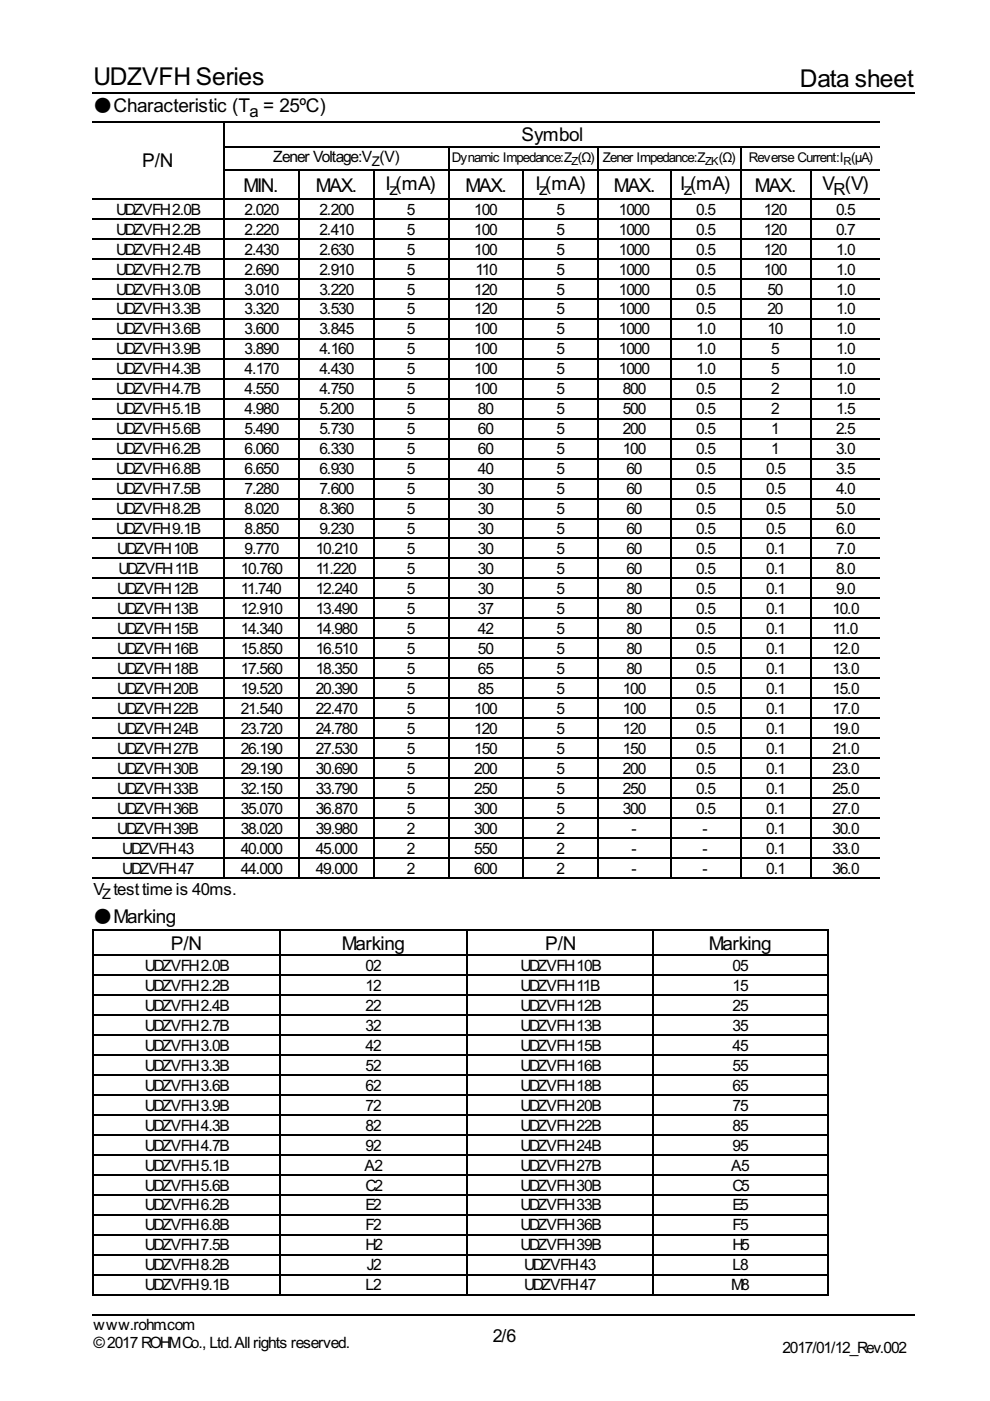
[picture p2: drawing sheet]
<svg xmlns="http://www.w3.org/2000/svg" width="210mm" height="297mm" viewBox="0 0 210 297" stroke-linecap="round" stroke-linejoin="round" font-family="sans-serif">
<defs><g id="words">
<g font-size="5.8">
<text x="19.8" y="18">UDZVFH Series</text>
<text x="169.6" y="18.5">Data sheet</text>
</g>
<g font-size="4.5">
<text x="110.6" y="29.9">Symbol</text>
<text x="30.2" y="35.5">P/N</text>
<text x="51.6" y="40.7">MIN.</text>
<text x="66.9" y="40.7">MAX.</text>
<text x="81.8" y="40.2">I</text>
<text x="98.7" y="40.7">MAX.</text>
<text x="113.5" y="40.2">I</text>
<text x="130.2" y="40.7">MAX.</text>
<text x="144.2" y="40.2">I</text>
<text x="160.1" y="40.7">MAX.</text>
<text x="174.4" y="40.2">V</text>
<text x="36.2" y="201.3">P/N</text>
<text x="72.5" y="201.3">Marking</text>
<text x="115.6" y="201.3">P/N</text>
<text x="150.3" y="201.3">Marking</text>
</g>
<text font-size="4.2" x="104.5" y="284.4">2/6</text>
<g font-size="4">
<text x="19.8" y="23.8">●Characteristic (T</text>
<text x="52.9" y="24.9">a = 25ºC)</text>
<text x="82.5" y="41.3">z(mA)</text>
<text x="114.3" y="41.3">z(mA)</text>
<text x="145" y="41.3">z(mA)</text>
<text x="176.7" y="41.3">R(V)</text>
<text x="19.8" y="189.7">V testtime is 40ms.</text>
<text x="19.8" y="195.8">●Marking</text>
</g>
<g font-size="3.7">
<text x="57.9" y="34.4">Zener Voltage:V (V)</text>
<text x="24.6" y="45.5">UDZVFH2.0B</text>
<text x="51.9" y="45.5">2.020</text>
<text x="67.7" y="45.5">2.200</text>
<text x="86.3" y="45.5">5</text>
<text x="100.5" y="45.5">100</text>
<text x="118" y="45.5">5</text>
<text x="131.2" y="45.5">1000</text>
<text x="147.6" y="45.5">0.5</text>
<text x="161.9" y="45.5">120</text>
<text x="177.3" y="45.5">0.5</text>
<text x="24.6" y="49.7">UDZVFH2.2B</text>
<text x="24.6" y="54">UDZVFH2.4B</text>
<text x="51.9" y="49.7">2.220</text>
<text x="51.9" y="54">2.430</text>
<text x="67.7" y="49.7">2.410</text>
<text x="67.7" y="54">2.630</text>
<text x="86.3" y="49.7">5</text>
<text x="86.3" y="54">5</text>
<text x="100.5" y="49.7">100</text>
<text x="100.5" y="54">100</text>
<text x="118" y="49.7">5</text>
<text x="118" y="54">5</text>
<text x="131.2" y="49.7">1000</text>
<text x="131.2" y="54">1000</text>
<text x="147.6" y="49.7">0.5</text>
<text x="147.6" y="54">0.5</text>
<text x="161.9" y="49.7">120</text>
<text x="161.9" y="54">120</text>
<text x="177.3" y="49.7">0.7</text>
<text x="177.3" y="54">1.0</text>
<text x="24.6" y="58.2">UDZVFH2.7B</text>
<text x="51.9" y="58.2">2.690</text>
<text x="67.7" y="58.2">2.910</text>
<text x="86.3" y="58.2">5</text>
<text x="100.8" y="58.2">110</text>
<text x="118" y="58.2">5</text>
<text x="131.2" y="58.2">1000</text>
<text x="147.6" y="58.2">0.5</text>
<text x="161.9" y="58.2">100</text>
<text x="177.3" y="58.2">1.0</text>
<text x="24.6" y="62.4">UDZVFH3.0B</text>
<text x="51.9" y="62.4">3.010</text>
<text x="67.7" y="62.4">3.220</text>
<text x="86.3" y="62.4">5</text>
<text x="100.5" y="62.4">120</text>
<text x="118" y="62.4">5</text>
<text x="131.2" y="62.4">1000</text>
<text x="147.6" y="62.4">0.5</text>
<text x="162.7" y="62.4">50</text>
<text x="177.3" y="62.4">1.0</text>
<text x="24.6" y="66.7">UDZVFH3.3B</text>
<text x="24.6" y="70.9">UDZVFH3.6B</text>
<text x="51.9" y="66.7">3.320</text>
<text x="51.9" y="70.9">3.600</text>
<text x="67.7" y="66.7">3.530</text>
<text x="67.7" y="70.9">3.845</text>
<text x="86.3" y="66.7">5</text>
<text x="86.3" y="70.9">5</text>
<text x="100.5" y="66.7">120</text>
<text x="100.5" y="70.9">100</text>
<text x="118" y="66.7">5</text>
<text x="118" y="70.9">5</text>
<text x="131.2" y="66.7">1000</text>
<text x="131.2" y="70.9">1000</text>
<text x="147.6" y="66.7">0.5</text>
<text x="147.6" y="70.9">1.0</text>
<text x="162.7" y="66.7">20</text>
<text x="162.7" y="70.9">10</text>
<text x="177.3" y="66.7">1.0</text>
<text x="177.3" y="70.9">1.0</text>
<text x="24.6" y="75.1">UDZVFH3.9B</text>
<text x="51.9" y="75.1">3.890</text>
<text x="67.7" y="75.1">4.160</text>
<text x="86.3" y="75.1">5</text>
<text x="100.5" y="75.1">100</text>
<text x="118" y="75.1">5</text>
<text x="131.2" y="75.1">1000</text>
<text x="147.6" y="75.1">1.0</text>
<text x="163.5" y="75.1">5</text>
<text x="177.3" y="75.1">1.0</text>
<text x="24.6" y="79.4">UDZVFH4.3B</text>
<text x="24.6" y="83.6">UDZVFH4.7B</text>
<text x="51.9" y="79.4">4.170</text>
<text x="51.9" y="83.6">4.550</text>
<text x="67.7" y="79.4">4.430</text>
<text x="67.7" y="83.6">4.750</text>
<text x="86.3" y="79.4">5</text>
<text x="86.3" y="83.6">5</text>
<text x="100.5" y="79.4">100</text>
<text x="100.5" y="83.6">100</text>
<text x="118" y="79.4">5</text>
<text x="118" y="83.6">5</text>
<text x="131.2" y="79.4">1000</text>
<text x="132" y="83.6">800</text>
<text x="147.6" y="79.4">1.0</text>
<text x="147.6" y="83.6">0.5</text>
<text x="163.5" y="79.4">5</text>
<text x="163.5" y="83.6">2</text>
<text x="177.3" y="79.4">1.0</text>
<text x="177.3" y="83.6">1.0</text>
<text x="24.6" y="87.8">UDZVFH5.1B</text>
<text x="51.9" y="87.8">4.980</text>
<text x="67.7" y="87.8">5.200</text>
<text x="86.3" y="87.8">5</text>
<text x="101.3" y="87.8">80</text>
<text x="118" y="87.8">5</text>
<text x="132" y="87.8">500</text>
<text x="147.6" y="87.8">0.5</text>
<text x="163.5" y="87.8">2</text>
<text x="177.3" y="87.8">1.5</text>
<text x="24.6" y="92.1">UDZVFH5.6B</text>
<text x="51.9" y="92.1">5.490</text>
<text x="67.7" y="92.1">5.730</text>
<text x="86.3" y="92.1">5</text>
<text x="101.3" y="92.1">60</text>
<text x="118" y="92.1">5</text>
<text x="132" y="92.1">200</text>
<text x="147.6" y="92.1">0.5</text>
<text x="163.5" y="92.1">1</text>
<text x="177.3" y="92.1">2.5</text>
<text x="24.6" y="96.3">UDZVFH6.2B</text>
<text x="24.6" y="100.5">UDZVFH6.8B</text>
<text x="51.9" y="96.3">6.060</text>
<text x="51.9" y="100.5">6.650</text>
<text x="67.7" y="96.3">6.330</text>
<text x="67.7" y="100.5">6.930</text>
<text x="86.3" y="96.3">5</text>
<text x="86.3" y="100.5">5</text>
<text x="101.3" y="96.3">60</text>
<text x="101.3" y="100.5">40</text>
<text x="118" y="96.3">5</text>
<text x="118" y="100.5">5</text>
<text x="132" y="96.3">100</text>
<text x="132.8" y="100.5">60</text>
<text x="147.6" y="96.3">0.5</text>
<text x="147.6" y="100.5">0.5</text>
<text x="162.5" y="100.5">0.5</text>
<text x="163.5" y="96.3">1</text>
<text x="177.3" y="96.3">3.0</text>
<text x="177.3" y="100.5">3.5</text>
<text x="24.6" y="104.8">UDZVFH7.5B</text>
<text x="51.9" y="104.8">7.280</text>
<text x="67.7" y="104.8">7.600</text>
<text x="86.3" y="104.8">5</text>
<text x="101.3" y="104.8">30</text>
<text x="118" y="104.8">5</text>
<text x="132.8" y="104.8">60</text>
<text x="147.6" y="104.8">0.5</text>
<text x="162.5" y="104.8">0.5</text>
<text x="177.3" y="104.8">4.0</text>
<text x="24.6" y="109">UDZVFH8.2B</text>
<text x="24.6" y="113.2">UDZVFH9.1B</text>
<text x="51.9" y="109">8.020</text>
<text x="51.9" y="113.2">8.850</text>
<text x="67.7" y="109">8.360</text>
<text x="67.7" y="113.2">9.230</text>
<text x="86.3" y="109">5</text>
<text x="86.3" y="113.2">5</text>
<text x="101.3" y="109">30</text>
<text x="101.3" y="113.2">30</text>
<text x="118" y="109">5</text>
<text x="118" y="113.2">5</text>
<text x="132.8" y="109">60</text>
<text x="132.8" y="113.2">60</text>
<text x="147.6" y="109">0.5</text>
<text x="147.6" y="113.2">0.5</text>
<text x="162.5" y="109">0.5</text>
<text x="162.5" y="113.2">0.5</text>
<text x="177.3" y="109">5.0</text>
<text x="177.3" y="113.2">6.0</text>
<text x="24.9" y="117.5">UDZVFH10B</text>
<text x="51.9" y="117.5">9.770</text>
<text x="66.9" y="117.5">10.210</text>
<text x="86.3" y="117.5">5</text>
<text x="101.3" y="117.5">30</text>
<text x="118" y="117.5">5</text>
<text x="132.8" y="117.5">60</text>
<text x="147.6" y="117.5">0.5</text>
<text x="162.5" y="117.5">0.1</text>
<text x="177.3" y="117.5">7.0</text>
<text x="24.9" y="125.9">UDZVFH12B</text>
<text x="25.1" y="121.7">UDZVFH11B</text>
<text x="51.1" y="121.7">10.760</text>
<text x="51.1" y="125.9">11.740</text>
<text x="66.9" y="121.7">11.220</text>
<text x="66.9" y="125.9">12.240</text>
<text x="86.3" y="121.7">5</text>
<text x="86.3" y="125.9">5</text>
<text x="101.3" y="121.7">30</text>
<text x="101.3" y="125.9">30</text>
<text x="118" y="121.7">5</text>
<text x="118" y="125.9">5</text>
<text x="132.8" y="121.7">60</text>
<text x="132.8" y="125.9">80</text>
<text x="147.6" y="121.7">0.5</text>
<text x="147.6" y="125.9">0.5</text>
<text x="162.5" y="121.7">0.1</text>
<text x="162.5" y="125.9">0.1</text>
<text x="177.3" y="121.7">8.0</text>
<text x="177.3" y="125.9">9.0</text>
<text x="24.9" y="130.2">UDZVFH13B</text>
<text x="51.1" y="130.2">12.910</text>
<text x="66.9" y="130.2">13.490</text>
<text x="86.3" y="130.2">5</text>
<text x="101.3" y="130.2">37</text>
<text x="118" y="130.2">5</text>
<text x="132.8" y="130.2">80</text>
<text x="147.6" y="130.2">0.5</text>
<text x="162.5" y="130.2">0.1</text>
<text x="176.5" y="130.2">10.0</text>
<text x="24.9" y="134.4">UDZVFH15B</text>
<text x="51.1" y="134.4">14.340</text>
<text x="66.9" y="134.4">14.980</text>
<text x="86.3" y="134.4">5</text>
<text x="101.3" y="134.4">42</text>
<text x="118" y="134.4">5</text>
<text x="132.8" y="134.4">80</text>
<text x="147.6" y="134.4">0.5</text>
<text x="162.5" y="134.4">0.1</text>
<text x="176.5" y="134.4">11.0</text>
<text x="24.9" y="138.6">UDZVFH16B</text>
<text x="24.9" y="142.9">UDZVFH18B</text>
<text x="51.1" y="138.6">15.850</text>
<text x="51.1" y="142.9">17.560</text>
<text x="66.9" y="138.6">16.510</text>
<text x="66.9" y="142.9">18.350</text>
<text x="86.3" y="138.6">5</text>
<text x="86.3" y="142.9">5</text>
<text x="101.3" y="138.6">50</text>
<text x="101.3" y="142.9">65</text>
<text x="118" y="138.6">5</text>
<text x="118" y="142.9">5</text>
<text x="132.8" y="138.6">80</text>
<text x="132.8" y="142.9">80</text>
<text x="147.6" y="138.6">0.5</text>
<text x="147.6" y="142.9">0.5</text>
<text x="162.5" y="138.6">0.1</text>
<text x="162.5" y="142.9">0.1</text>
<text x="176.5" y="138.6">12.0</text>
<text x="176.5" y="142.9">13.0</text>
<text x="24.9" y="147.1">UDZVFH20B</text>
<text x="51.1" y="147.1">19.520</text>
<text x="66.9" y="147.1">20.390</text>
<text x="86.3" y="147.1">5</text>
<text x="101.3" y="147.1">85</text>
<text x="118" y="147.1">5</text>
<text x="132" y="147.1">100</text>
<text x="147.6" y="147.1">0.5</text>
<text x="162.5" y="147.1">0.1</text>
<text x="176.5" y="147.1">15.0</text>
<text x="24.9" y="151.3">UDZVFH22B</text>
<text x="24.9" y="155.6">UDZVFH24B</text>
<text x="51.1" y="151.3">21.540</text>
<text x="51.1" y="155.6">23.720</text>
<text x="66.9" y="151.3">22.470</text>
<text x="66.9" y="155.6">24.780</text>
<text x="86.3" y="151.3">5</text>
<text x="86.3" y="155.6">5</text>
<text x="100.5" y="151.3">100</text>
<text x="100.5" y="155.6">120</text>
<text x="118" y="151.3">5</text>
<text x="118" y="155.6">5</text>
<text x="132" y="151.3">100</text>
<text x="132" y="155.6">120</text>
<text x="147.6" y="151.3">0.5</text>
<text x="147.6" y="155.6">0.5</text>
<text x="162.5" y="151.3">0.1</text>
<text x="162.5" y="155.6">0.1</text>
<text x="176.5" y="151.3">17.0</text>
<text x="176.5" y="155.6">19.0</text>
<text x="24.9" y="159.8">UDZVFH27B</text>
<text x="51.1" y="159.8">26.190</text>
<text x="66.9" y="159.8">27.530</text>
<text x="86.3" y="159.8">5</text>
<text x="100.5" y="159.8">150</text>
<text x="118" y="159.8">5</text>
<text x="132" y="159.8">150</text>
<text x="147.6" y="159.8">0.5</text>
<text x="162.5" y="159.8">0.1</text>
<text x="176.5" y="159.8">21.0</text>
<text x="24.9" y="164">UDZVFH30B</text>
<text x="51.1" y="164">29.190</text>
<text x="66.9" y="164">30.690</text>
<text x="86.3" y="164">5</text>
<text x="100.5" y="164">200</text>
<text x="118" y="164">5</text>
<text x="132" y="164">200</text>
<text x="147.6" y="164">0.5</text>
<text x="162.5" y="164">0.1</text>
<text x="176.5" y="164">23.0</text>
<text x="24.9" y="168.3">UDZVFH33B</text>
<text x="24.9" y="172.5">UDZVFH36B</text>
<text x="51.1" y="168.3">32.150</text>
<text x="51.1" y="172.5">35.070</text>
<text x="66.9" y="168.3">33.790</text>
<text x="66.9" y="172.5">36.870</text>
<text x="86.3" y="168.3">5</text>
<text x="86.3" y="172.5">5</text>
<text x="100.5" y="168.3">250</text>
<text x="100.5" y="172.5">300</text>
<text x="118" y="168.3">5</text>
<text x="118" y="172.5">5</text>
<text x="132" y="168.3">250</text>
<text x="132" y="172.5">300</text>
<text x="147.6" y="168.3">0.5</text>
<text x="147.6" y="172.5">0.5</text>
<text x="162.5" y="168.3">0.1</text>
<text x="162.5" y="172.5">0.1</text>
<text x="176.5" y="168.3">25.0</text>
<text x="176.5" y="172.5">27.0</text>
<text x="24.9" y="176.7">UDZVFH39B</text>
<text x="51.1" y="176.7">38.020</text>
<text x="66.9" y="176.7">39.980</text>
<text x="86.3" y="176.7">2</text>
<text x="100.5" y="176.7">300</text>
<text x="118" y="176.7">2</text>
<text x="133.9" y="176.7">-</text>
<text x="149" y="176.7">-</text>
<text x="162.5" y="176.7">0.1</text>
<text x="176.5" y="176.7">30.0</text>
<text x="25.9" y="181">UDZVFH43</text>
<text x="25.9" y="185.2">UDZVFH47</text>
<text x="51.1" y="181">40.000</text>
<text x="51.1" y="185.2">44.000</text>
<text x="66.9" y="181">45.000</text>
<text x="66.9" y="185.2">49.000</text>
<text x="86.3" y="181">2</text>
<text x="86.3" y="185.2">2</text>
<text x="100.5" y="181">550</text>
<text x="100.5" y="185.2">600</text>
<text x="118" y="181">2</text>
<text x="118" y="185.2">2</text>
<text x="133.9" y="181">-</text>
<text x="133.9" y="185.2">-</text>
<text x="149" y="181">-</text>
<text x="149" y="185.2">-</text>
<text x="162.5" y="181">0.1</text>
<text x="162.5" y="185.2">0.1</text>
<text x="176.5" y="181">33.0</text>
<text x="176.5" y="185.2">36.0</text>
<text x="30.7" y="205.8">UDZVFH2.0B</text>
<text x="77.5" y="205.8">02</text>
<text x="110.3" y="205.8">UDZVFH10B</text>
<text x="155.3" y="205.8">05</text>
<text x="30.7" y="210.1">UDZVFH2.2B</text>
<text x="30.7" y="214.3">UDZVFH2.4B</text>
<text x="77.5" y="210.1">12</text>
<text x="77.5" y="214.3">22</text>
<text x="110.3" y="210.1">UDZVFH11B</text>
<text x="110.3" y="214.3">UDZVFH12B</text>
<text x="155.3" y="210.1">15</text>
<text x="155.3" y="214.3">25</text>
<text x="30.7" y="218.5">UDZVFH2.7B</text>
<text x="77.5" y="218.5">32</text>
<text x="110.3" y="218.5">UDZVFH13B</text>
<text x="155.3" y="218.5">35</text>
<text x="30.7" y="222.8">UDZVFH3.0B</text>
<text x="30.7" y="227">UDZVFH3.3B</text>
<text x="77.5" y="222.8">42</text>
<text x="77.5" y="227">52</text>
<text x="110.3" y="222.8">UDZVFH15B</text>
<text x="110.3" y="227">UDZVFH16B</text>
<text x="155.3" y="222.8">45</text>
<text x="155.3" y="227">55</text>
<text x="30.7" y="231.2">UDZVFH3.6B</text>
<text x="77.5" y="231.2">62</text>
<text x="110.3" y="231.2">UDZVFH18B</text>
<text x="155.3" y="231.2">65</text>
<text x="30.7" y="235.5">UDZVFH3.9B</text>
<text x="30.7" y="239.7">UDZVFH4.3B</text>
<text x="77.5" y="235.5">72</text>
<text x="77.5" y="239.7">82</text>
<text x="110.3" y="235.5">UDZVFH20B</text>
<text x="110.3" y="239.7">UDZVFH22B</text>
<text x="155.3" y="235.5">75</text>
<text x="155.3" y="239.7">85</text>
<text x="30.7" y="243.9">UDZVFH4.7B</text>
<text x="77.5" y="243.9">92</text>
<text x="110.3" y="243.9">UDZVFH24B</text>
<text x="155.3" y="243.9">95</text>
<text x="30.7" y="248.2">UDZVFH5.1B</text>
<text x="77.3" y="248.2">A2</text>
<text x="110.3" y="248.2">UDZVFH27B</text>
<text x="155" y="248.2">A5</text>
<text x="30.7" y="252.4">UDZVFH5.6B</text>
<text x="30.7" y="256.6">UDZVFH6.2B</text>
<text x="77.5" y="252.4">C2</text>
<text x="77.5" y="256.6">E2</text>
<text x="110.3" y="252.4">UDZVFH30B</text>
<text x="110.3" y="256.6">UDZVFH33B</text>
<text x="155.3" y="252.4">C5</text>
<text x="155.3" y="256.6">E5</text>
<text x="30.7" y="260.9">UDZVFH6.8B</text>
<text x="77.5" y="260.9">F2</text>
<text x="110.3" y="260.9">UDZVFH36B</text>
<text x="155.3" y="260.9">F5</text>
<text x="30.7" y="265.1">UDZVFH7.5B</text>
<text x="30.7" y="269.3">UDZVFH8.2B</text>
<text x="77.5" y="265.1">H2</text>
<text x="77.8" y="269.3">J2</text>
<text x="110.3" y="265.1">UDZVFH39B</text>
<text x="111.1" y="269.3">UDZVFH43</text>
<text x="155.3" y="265.1">H5</text>
<text x="155.3" y="269.3">L8</text>
<text x="30.7" y="273.6">UDZVFH9.1B</text>
<text x="77.5" y="273.6">L2</text>
<text x="111.1" y="273.6">UDZVFH47</text>
<text x="155" y="273.6">M8</text>
<text x="19.8" y="282">www.rohm.com</text>
<text x="19.8" y="285.7">©2017ROHMCo., Ltd.Allrights reserved.</text>
<text x="165.9" y="286.8">2017/01/12_Rev.002</text>
</g>
<text font-size="3.4" x="21.7" y="190.5">Z</text>
<g font-size="3.2">
<text x="78.8" y="35.2">Z</text>
<text x="95.8" y="34.4">Dynamic Impedance:Z (Ω)</text>
<text x="127.8" y="34.4">Zener Impedance:Z</text>
<text x="152.4" y="34.4">(Ω)</text>
<text x="158.7" y="34.4">Reverse Current:I (μA)</text>
</g>
<g font-size="2.6">
<text x="121.2" y="34.9">Z</text>
<text x="149.5" y="34.9">ZK</text>
<text x="178.9" y="34.9">R</text>
</g>
</g></defs>
<g fill="none" stroke="#000" stroke-width=".26">
<path d="M19.6 19.7h174.3M19.6 25.8h166.9M47.4 31.1h139.1M47.4 36.1h139.1M47.5 25.7v160.6M63.4 36v150.3M79.2 36v150.3M95.1 31v155.3M111 36v150.3M126.9 31v155.3M142.2 36v150.3M157 31v155.3"/>
<path d="M171.8 36v150.3M19.6 42.2h166.9M19.6 46.4h166.9M19.6 50.7h166.9M19.6 54.9h166.9M19.6 59.1h166.9M19.6 63.4h166.9M19.6 67.6h166.9M19.6 71.8h166.9M19.6 76.1h166.9M19.6 80.3h166.9M19.6 84.5h166.9"/>
<path d="M19.6 88.8h166.9M19.6 93h166.9M19.6 97.2h166.9M19.6 101.5h166.9M19.6 105.7h166.9M19.6 109.9h166.9M19.6 114.2h166.9M19.6 118.4h166.9M19.6 122.6h166.9M19.6 126.9h166.9M19.6 131.1h166.9M19.6 135.3h166.9"/>
<path d="M19.6 139.6h166.9M19.6 143.8h166.9M19.6 148h166.9M19.6 152.3h166.9M19.6 156.5h166.9M19.6 160.7h166.9M19.6 165h166.9M19.6 169.2h166.9M19.6 173.4h166.9M19.6 177.7h166.9M19.6 181.9h166.9M19.6 186.1h166.9"/>
<path d="M19.6 197.2h156.1M19.7 197.1v77.5M59.4 197.1v77.5M99.1 197.1v77.5M138.5 197.1v77.5M175.6 197.1v77.5M19.6 202.5h156.1M19.6 206.8h156.1M19.6 211h156.1M19.6 215.2h156.1M19.6 219.5h156.1M19.6 223.7h156.1"/>
<path d="M19.6 227.9h156.1M19.6 232.2h156.1M19.6 236.4h156.1M19.6 240.6h156.1M19.6 244.9h156.1M19.6 249.1h156.1M19.6 253.3h156.1M19.6 257.6h156.1M19.6 261.8h156.1M19.6 266h156.1M19.6 270.3h156.1M19.6 274.5h156.1"/>
<path d="M19.6 278.7h174.3"/>
</g>
<use href="#words"/>
</svg>
